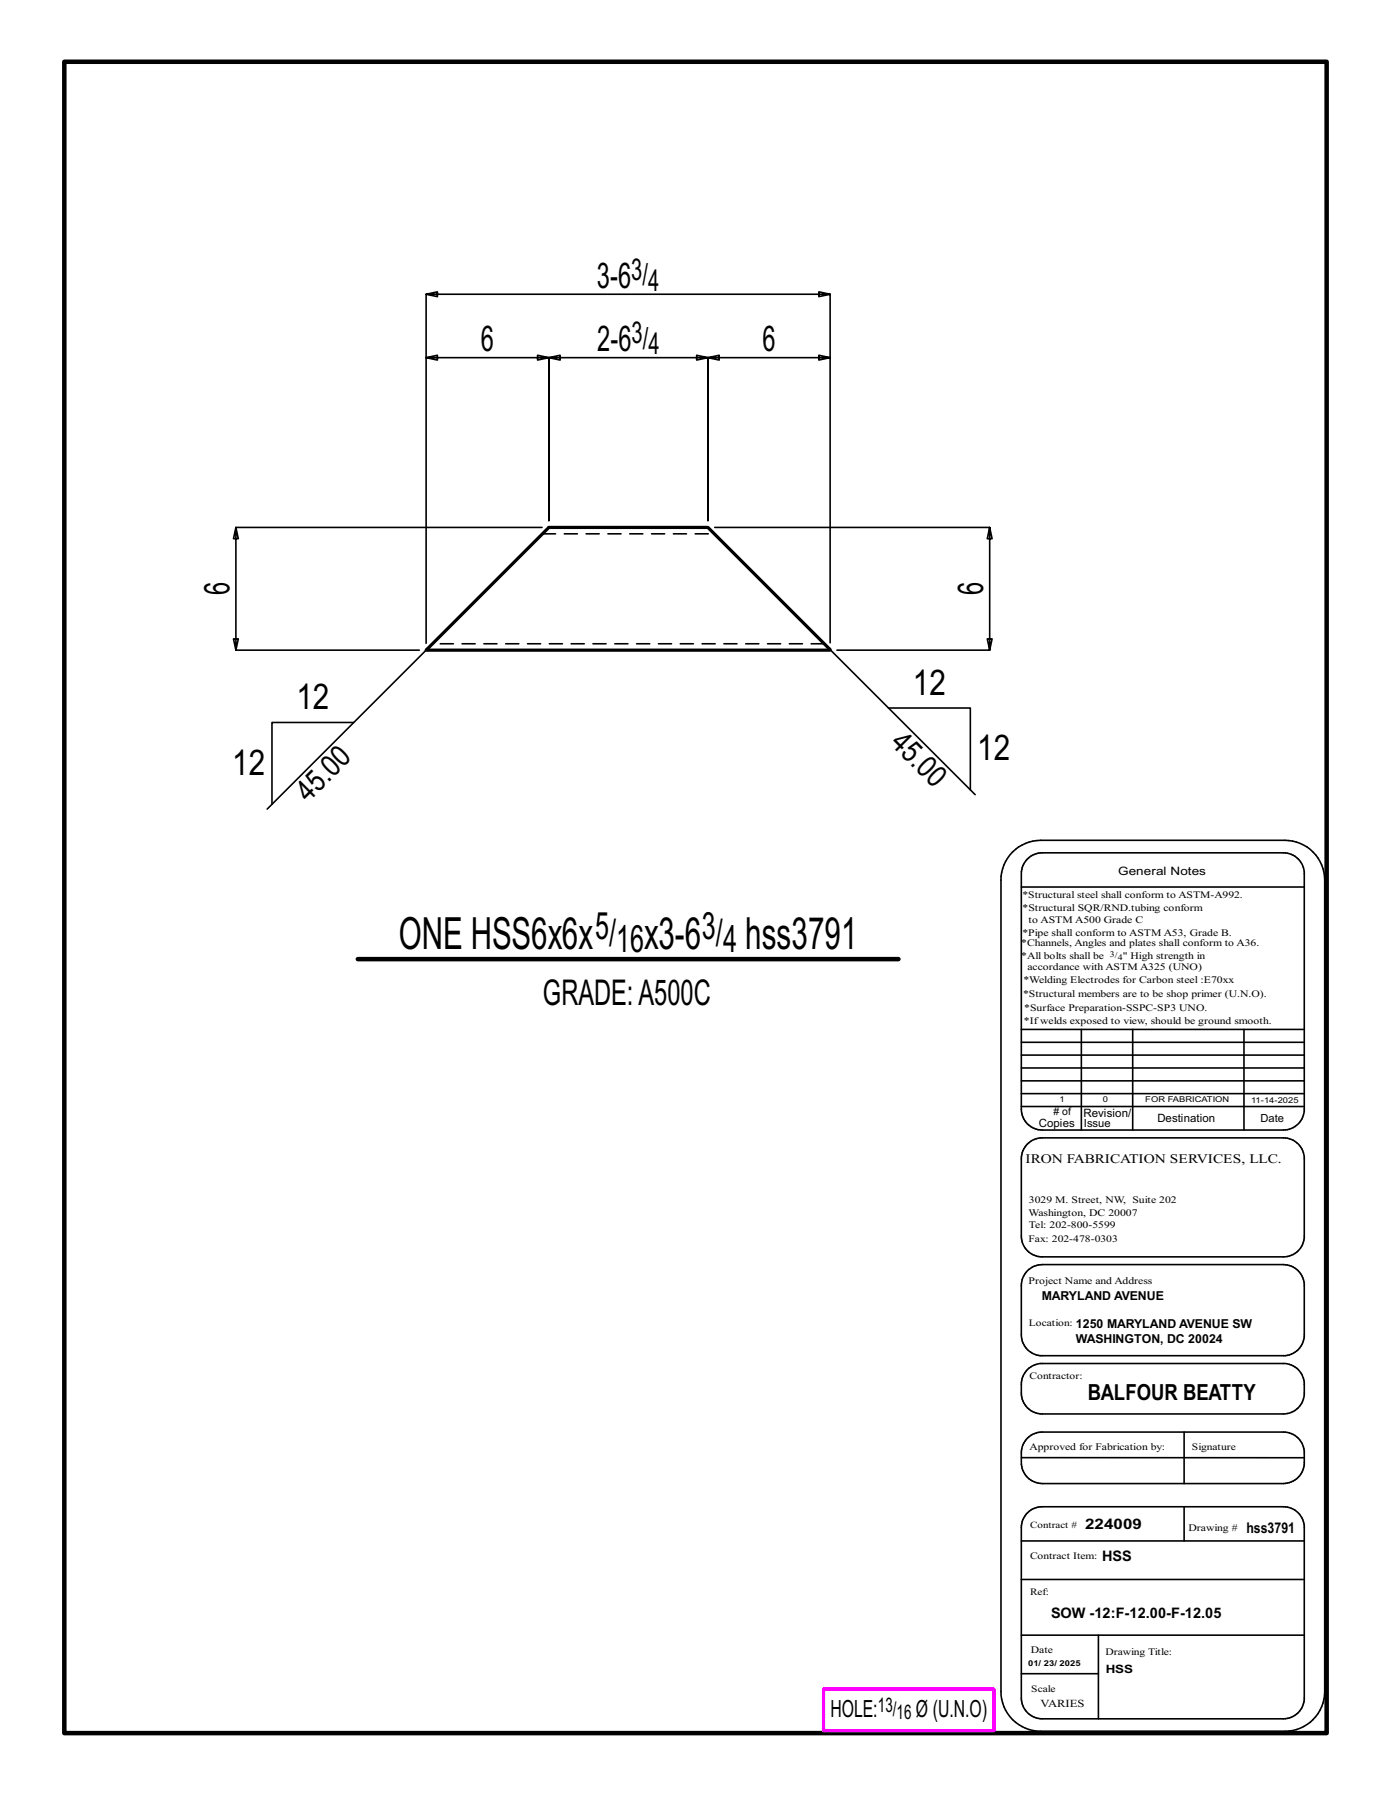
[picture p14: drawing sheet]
<svg xmlns="http://www.w3.org/2000/svg" width="216mm" height="279mm" viewBox="0 0 216 279" stroke-linecap="round" stroke-linejoin="round" font-family="sans-serif">
<defs><g id="words">
<g font-size="6.9">
<text x="61.9" y="147.3">ONE HSS6x6x</text>
<text x="100" y="147.3">x3-6</text>
<text x="115.7" y="147.3">hss3791</text>
</g>
<g font-size="5.9">
<text x="92.4" y="145.8">5/</text>
<text x="95.6" y="147.8">16</text>
<text x="109" y="145.8">3/</text>
<text x="112.2" y="147.8">4</text>
</g>
<g font-size="5.5">
<text x="92.7" y="44.7">3-6</text>
<text x="74.6" y="54.5">6</text>
<text x="92.7" y="54.5">2-6</text>
<text x="118.3" y="54.5">6</text>
<text x="35.6" y="92.4" transform="rotate(-90 35.6 92.4)">6</text>
<text x="152.6" y="92.4" transform="rotate(-90 152.6 92.4)">6</text>
<text x="141.7" y="107.9">12</text>
<text x="46" y="110.1">12</text>
<text x="151.7" y="118">12</text>
<text x="36" y="120.3">12</text>
<text x="84.3" y="156">GRADE:A500C</text>
</g>
<g font-size="4.7">
<text x="98" y="43.4">3/</text>
<text x="100.6" y="45.1">4</text>
<text x="98" y="53.3">3/</text>
<text x="100.6" y="54.9">4</text>
<text x="138.1" y="115.5" transform="rotate(45 138.1 115.5)">45.0</text>
<text x="47.8" y="124.7" transform="rotate(-45 47.8 124.7)">45.0</text>
</g>
<g font-size="3.7">
<text x="128.9" y="266.6">HOLE:</text>
<text x="142.2" y="266.6">Ø (U.N.O)</text>
</g>
<text font-size="3.4" x="168.8" y="217.4">BALFOUR BEATTY</text>
<g font-size="3.1">
<text x="136.3" y="265.8">13/</text>
<text x="139.2" y="266.9">16</text>
</g>
<g font-size="2.3">
<text x="168.4" y="237.3">224009</text>
<text x="193.5" y="238">hss3791</text>
<text x="171" y="242.3">HSS</text>
<text x="163.1" y="251.2">SOW -12:F-12.00-F-12.05</text>
</g>
<text font-size="2" x="159.2" y="180.5">IRON FABRICATION SERVICES, LLC.</text>
<g font-size="1.9">
<text x="161.7" y="201.8">MARYLAND AVENUE</text>
<text x="167" y="208.5">WASHINGTON, DC 20024</text>
<text x="167" y="206.1">1250 MARYLAND AVENUE SW</text>
</g>
<g font-size="1.8">
<text x="173.6" y="135.8">General Notes</text>
<text x="168.2" y="173.3">Revision/</text>
<text x="161.2" y="174.9">Copies</text>
<text x="179.6" y="174.2">Destination</text>
<text x="171.6" y="259.7">HSS</text>
</g>
<g font-size="1.7">
<text x="168.2" y="174.9">Issue</text>
<text x="195.7" y="174.2">Date</text>
<text x="161.5" y="265">VARIES</text>
</g>
<g font-size="1.6">
<text x="158.7" y="141.5">*Structural SQR/RND.tubing conform</text>
<text x="159.7" y="143.3">to ASTM A500 Grade C</text>
<text x="158.5" y="146.9">*Channels, Angles and plates shall conform to A36.</text>
<text x="158.5" y="148.8">*All bolts shall be</text>
<text x="158.7" y="145.2">*Pipe shall conform to ASTM A53, Grade B.</text>
<text x="174.3" y="148.8">&quot; High strength in</text>
<text x="158.8" y="154.8">*Structural members are to be shop primer (U.N.O).</text>
<text x="158.9" y="152.7">*Welding Electrodes for Carbon steel :E70xx</text>
<text x="159.5" y="150.6">accordance with ASTM A325 (UNO)</text>
<text x="158.9" y="158.9">*Ifwelds exposed to view, should be ground smooth.</text>
<text x="159" y="157">*Surface Preparation-SSPC-SP3 UNO.</text>
<text x="163.5" y="173.1"># of</text>
<text x="159.7" y="188.7">Washington, DC 20007</text>
<text x="159.7" y="190.6">Tel: 202-800-5599</text>
<text x="159.7" y="186.8">3029 M. Street, NW, Suite 202</text>
<text x="159.7" y="199.3">Project Name and Address</text>
<text x="159.8" y="225.1">Approved for Fabrication by:</text>
<text x="184.5" y="237.6">Drawing #</text>
<text x="160" y="256.6">Date</text>
</g>
<g font-size="1.5">
<text x="158.7" y="139.4">*Structural steel shall conform to ASTM-A992.</text>
<text x="159.7" y="192.7">Fax: 202-478-0303</text>
<text x="159.7" y="205.8">Location:</text>
<text x="159.8" y="214">Contractor:</text>
<text x="185" y="225.1">Signature</text>
<text x="159.9" y="237.1">Contract #</text>
<text x="159.9" y="241.9">Contract Item:</text>
<text x="159.9" y="247.6">Ref:</text>
<text x="171.6" y="256.9">Drawing Title:</text>
<text x="160.1" y="262.7">Scale</text>
</g>
<g font-size="1.3">
<text x="172.3" y="148.5">3/</text>
<text x="173.5" y="149">4</text>
</g>
<g font-size="1.2">
<text x="164.5" y="171.1">1</text>
<text x="171.2" y="171.1">0</text>
<text x="177.8" y="171.1">FOR FABRICATION</text>
<text x="194.2" y="171.2">11-14-2025</text>
<text x="159.6" y="258.7">01/ 23/ 2025</text>
</g>
</g></defs>
<g fill="none" stroke="#000" stroke-width=".25">
<path d="M66.1 55.5v-9.8l1.8 .3v-.7l-1.8 .4h62.7l-1.7 .3v-.7l1.7 .4v9.8M84.1 81.9h-47.5l-.4 1.7h.8l-.4-1.7v19l-.4-1.7h.8l-.4 1.7h28.5M110.9 81.9h42.7l-.4 1.7h.8l-.4-1.7v19l-.4-1.7h.8l-.4 1.7h-23.7M128.8 99.8v-44.3l-1.7-.4v.8l1.7-.4h-18.9l1.7-.4v.8l-1.7-.4v25.3v-25.3l-1.8-.4v.8l1.8-.4h-24.7l1.7-.4v.8l-1.7-.4v25.3v-25.3l-1.8-.4v.8l1.8-.4h-19.1l1.8-.4v.8l-1.8-.4v44.4M54.9 112.1h-12.7v12.7M66.1 100.9l-24.6 24.7M128.9 100.9l22.5 22.4M137.9 109.9h12.7v12.7M157.2 132.3a6.3 6.3 0 0 1 4.3-1.9h37.9a6.2 6.2 0 0 1 6.2 6.2v126a6.2 6.2 0 0 1-6.2 6.1h-37.9a6.1 6.1 0 0 1-6.1-6.1v-126a6.1 6.1 0 0 1 1.8-4.3zM158.5 137.7h43.9M159.5 133.3a3.3 3.3 0 0 1 2.3-.9h37.4a3.3 3.3 0 0 1 3.2 2.9v37.2a3.2 3.2 0 0 1-3.2 2.9h-37.4a3.2 3.2 0 0 1-3.3-3.2v-36.6a3.2 3.2 0 0 1 1-2.3zM158.5 159.8h43.9"/>
<path d="M167.8 159.8v15.6M175.8 159.8v15.6M193.1 159.8v15.6M158.5 165.8h43.9M158.5 167.8h43.9M158.5 163.8h43.9M158.5 161.8h43.9M158.5 171.8h43.9M158.5 169.8h43.9M159.5 177.6a3.3 3.3 0 0 1 2.3-1h37.4a3.3 3.3 0 0 1 3.2 3v12.6a3.3 3.3 0 0 1-3.2 2.9h-37.4a3.2 3.2 0 0 1-3.3-3.2v-12a3.2 3.2 0 0 1 1-2.3zM159.5 197.2l1-.7 1.3-.2h37.4a3.3 3.3 0 0 1 3.2 2.9v8.3a3.2 3.2 0 0 1-2.9 2.9h-38.1a3.3 3.3 0 0 1-2.9-3.2v-8l.3-.9zM159.5 212.6l.7-.6 1.2-.4h37.8a3.2 3.2 0 0 1 3.2 3v2a3.3 3.3 0 0 1-3.2 2.9h-37.4a3.2 3.2 0 0 1-3.3-3.3v-1.3a3.3 3.3 0 0 1 1-2.3z"/>
<path d="M158.5 239.2h43.9M158.5 226.3h43.9M159.5 234.8a3.3 3.3 0 0 1 2.3-.9h37.4a3.3 3.3 0 0 1 3.2 2.9v27.1a3.3 3.3 0 0 1-3.2 2.9h-37.4a3.2 3.2 0 0 1-3.3-3.2v-26.5a3.2 3.2 0 0 1 1-2.3zM159.5 223.2a3.3 3.3 0 0 1 2.3-.9h37.4a3.3 3.3 0 0 1 3.2 2.9v2.1a3.3 3.3 0 0 1-3.2 3h-37.4a3.3 3.3 0 0 1-3.3-3.3v-1.5a3.2 3.2 0 0 1 1-2.3zM183.8 222.3v8M183.8 233.9v5.3M158.5 245.2h43.9M158.5 259.8h12M158.5 253.8h43.9M170.5 253.8v13"/>
</g>
<path d="M10 9.6h195.9v259.4h-195.9zM55.5 148.9h84" fill="none" stroke="#000" stroke-width=".7"/>
<path d="M127.8 262.2h26.5v6.4h-26.5z" fill="none" stroke="#f0f" stroke-width=".5"/>
<path d="M85.2 81.9h24.7l18.9 19h-62.7z" fill="none" stroke="#000" stroke-width=".5"/>
<path d="M84.2 82.9h26.7M127.9 99.9h-60.8" fill="none" stroke="#000" stroke-width=".25" stroke-dasharray="2 1.4"/>
<use href="#words"/>
</svg>
